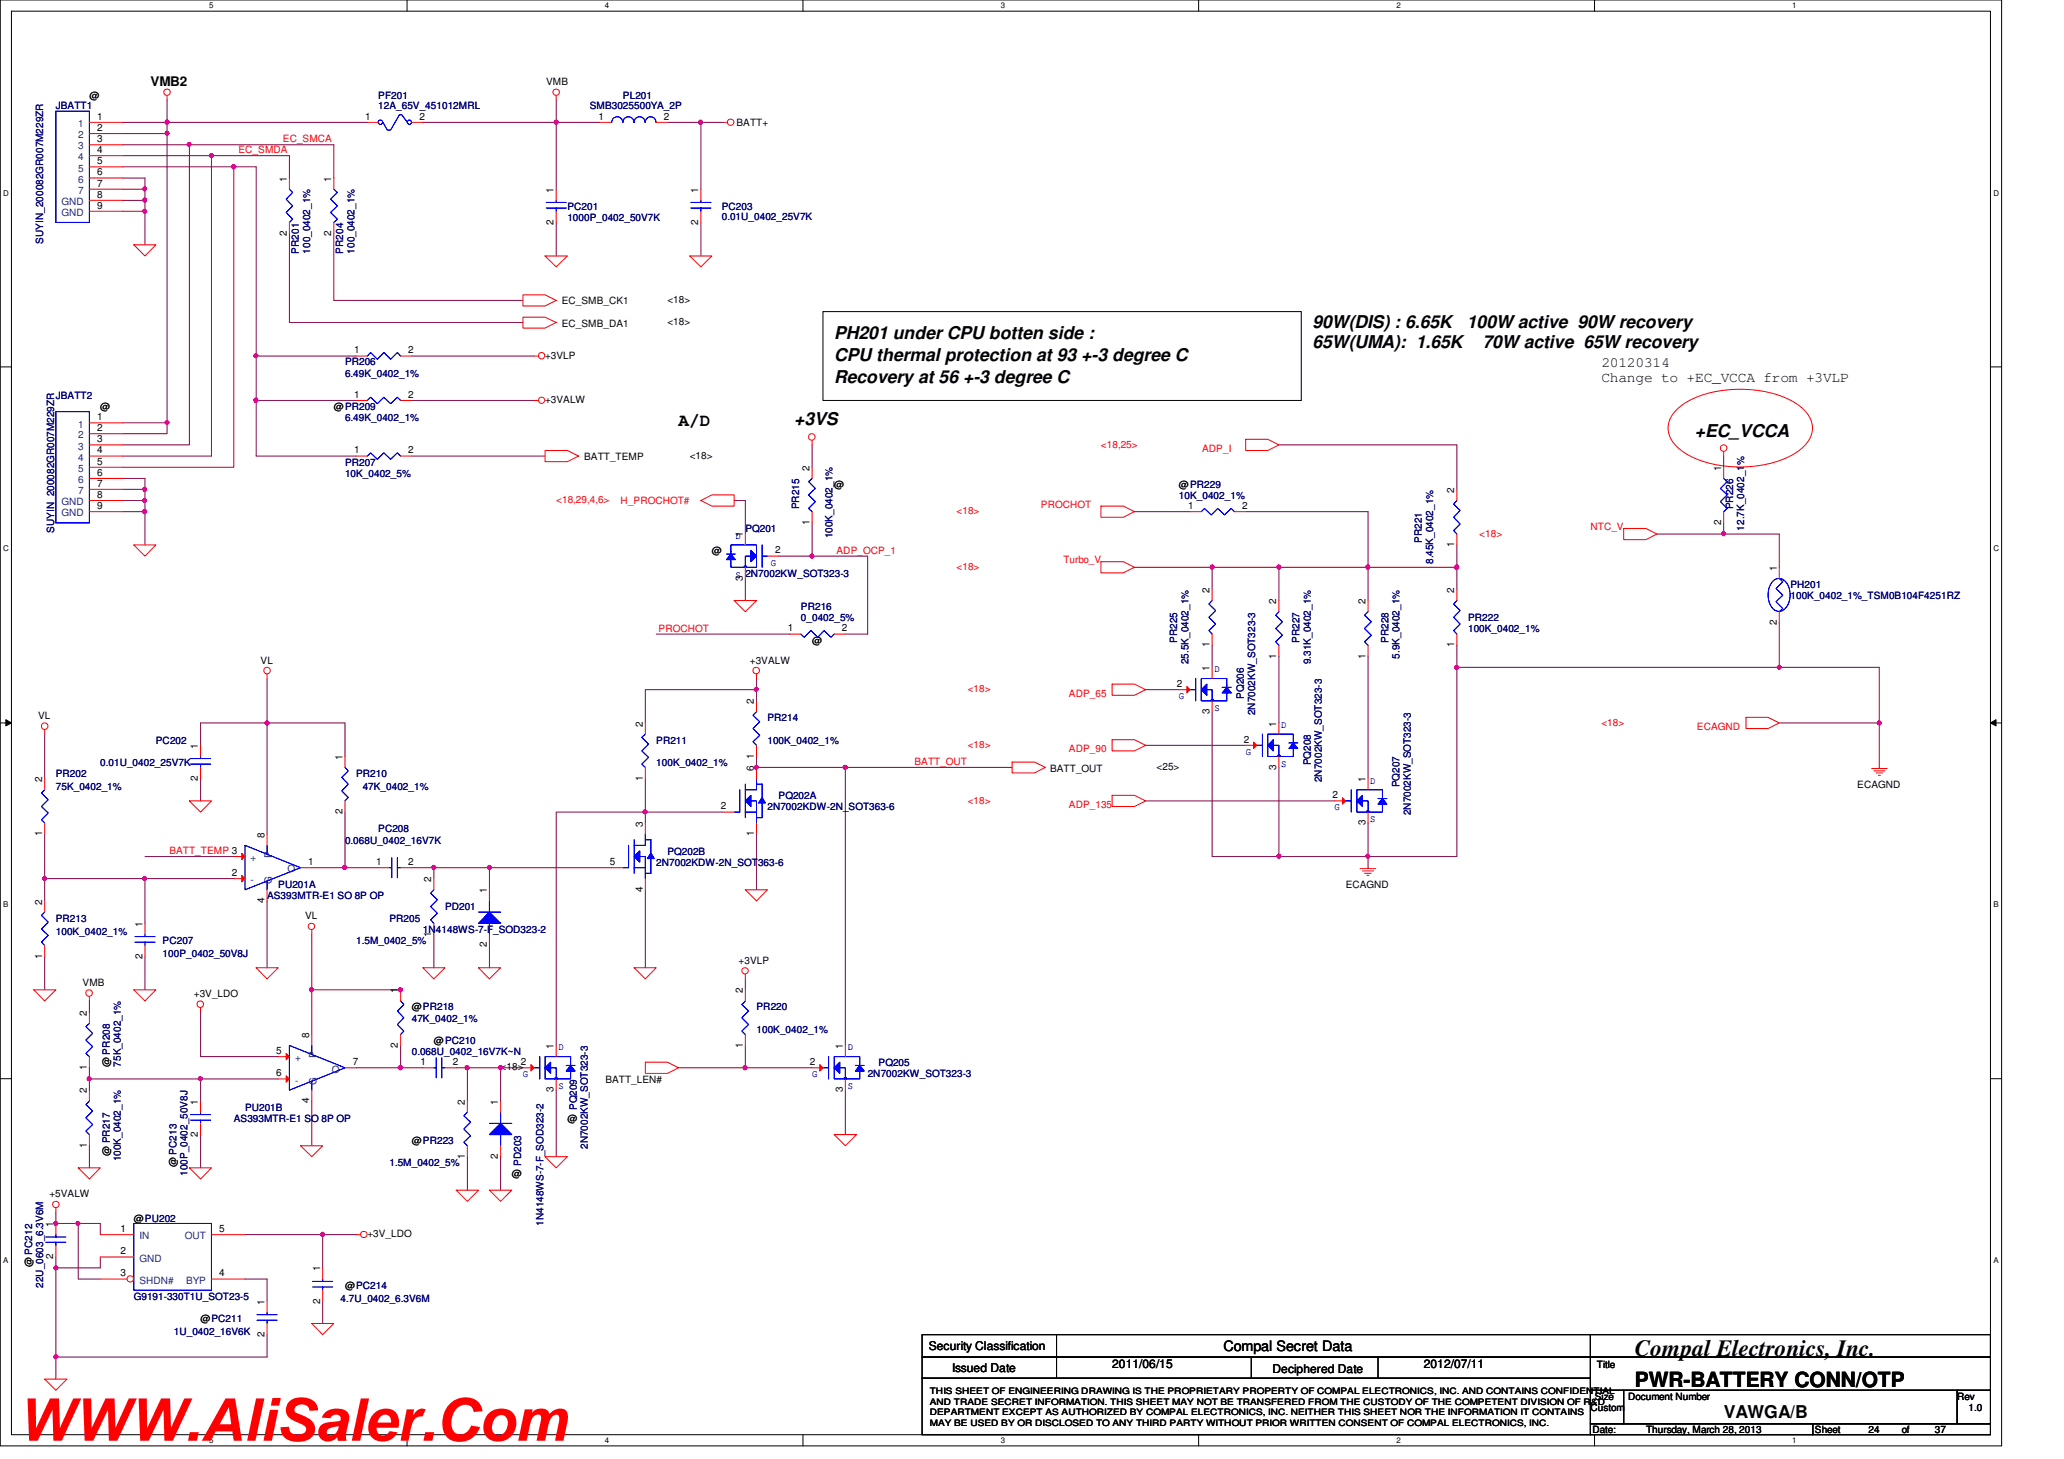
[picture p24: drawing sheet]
<svg xmlns="http://www.w3.org/2000/svg" width="297mm" height="210mm" viewBox="0 0 297 210" stroke-linecap="round" stroke-linejoin="round" font-family="sans-serif">
<defs><g id="words">
<text font-size="8.5" fill="#f00" x="2.5" y="207.3">WWW.AliSaler.Com</text>
<text font-size="3.3" x="235.3" y="195.1">Compal Electronics, Inc.</text>
<text font-size="3" x="235.3" y="199.6">PWR-BATTERY CONN/OTP</text>
<g font-size="2.5">
<text x="188.9" y="47.2">90W(DIS) : 6.65K</text>
<text x="211.1" y="47.2">100W active 90W recovery</text>
<text x="120.1" y="51.9">CPU thermal protection at 93 +-3 degree C</text>
<text x="120.1" y="48.7">PH201 under CPU botten side :</text>
<text x="188.9" y="50.1">65W(UMA): 1.65K</text>
<text x="213.4" y="50.1">70W active 65W recovery</text>
<text x="120.1" y="55.2">Recovery at 56 +-3 degree C</text>
<text x="97.7" y="61.3">A/D</text>
<text x="114.3" y="61.2">+3VS</text>
<text x="243.9" y="62.8">+EC_VCCA</text>
<text x="248.1" y="204">VAWGA/B</text>
</g>
<g font-size="2.1">
<text x="230.5" y="52.8">20120314</text>
<text x="230.5" y="55">Change to +EC_VCCA from +3VLP</text>
<text x="176.1" y="194.4">Compal Secret Data</text>
</g>
<text font-size="1.9" x="21.7" y="12.4">VMB2</text>
<g font-size="1.7">
<text x="133.7" y="194.3">Security Classification</text>
<text x="137" y="197.3">Issued Date</text>
<text x="160.1" y="196.8">2011/06/15</text>
<text x="183.1" y="197.5">Deciphered Date</text>
<text x="204.9" y="196.8">2012/07/11</text>
</g>
<g font-size="1.4" fill="#000080">
<text x="8" y="15.7">JBATT1</text>
<text x="54.4" y="14.2">PF201</text>
<text x="54.4" y="15.7">12A_65V_451012MRL</text>
<text x="84.9" y="15.7">SMB3025500YA_2P</text>
<text x="89.7" y="14.2">PL201</text>
<text x="6.2" y="35.1" transform="rotate(-90 6.2 35.1)">SUYIN_200082GR007M229ZR</text>
<text x="81.7" y="30.2">PC201</text>
<text x="81.7" y="31.7">1000P_0402_50V7K</text>
<text x="103.9" y="30.2">PC203</text>
<text x="103.9" y="31.6">0.01U_0402_25V7K</text>
<text x="43" y="36.5" transform="rotate(-90 43 36.5)">PR201</text>
<text x="44.6" y="36.5" transform="rotate(-90 44.6 36.5)">100_0402_1%</text>
<text x="49.4" y="36.5" transform="rotate(-90 49.4 36.5)">PR204</text>
<text x="51" y="36.5" transform="rotate(-90 51 36.5)">100_0402_1%</text>
<text x="49.7" y="52.6">PR206</text>
<text x="8" y="57.4">JBATT2</text>
<text x="49.7" y="54.2">6.49K_0402_1%</text>
<text x="49.7" y="60.6">6.49K_0402_1%</text>
<text x="49.7" y="67">PR207</text>
<text x="49.7" y="68.6">10K_0402_5%</text>
<text x="169.7" y="71.8">10K_0402_1%</text>
<text x="7.8" y="76.7" transform="rotate(-90 7.8 76.7)">SUYIN_200082GR007M229ZR</text>
<text x="107.3" y="76.6">PQ201</text>
<text x="115" y="73.3" transform="rotate(-90 115 73.3)">PR215</text>
<text x="119.8" y="77.5" transform="rotate(-90 119.8 77.5)">100K_0402_1%</text>
<text x="249.4" y="73.3" transform="rotate(-90 249.4 73.3)">PR226</text>
<text x="251" y="76.3" transform="rotate(-90 251 76.3)">12.7K_0402_1%</text>
<text x="204.6" y="78.1" transform="rotate(-90 204.6 78.1)">PR221</text>
<text x="206.2" y="81.2" transform="rotate(-90 206.2 81.2)">8.45K_0402_1%</text>
<text x="115.3" y="87.8">PR216</text>
<text x="115.3" y="89.4">0_0402_5%</text>
<text x="211.3" y="89.4">PR222</text>
<text x="257.7" y="84.6">PH201</text>
<text x="257.7" y="86.2">100K_0402_1%_TSM0B104F4251RZ</text>
<text x="169.4" y="92.5" transform="rotate(-90 169.4 92.5)">PR225</text>
<text x="171" y="95.5" transform="rotate(-90 171 95.5)">25.5K_0402_1%</text>
<text x="187" y="92.5" transform="rotate(-90 187 92.5)">PR227</text>
<text x="188.6" y="95.5" transform="rotate(-90 188.6 95.5)">9.31K_0402_1%</text>
<text x="199.8" y="92.5" transform="rotate(-90 199.8 92.5)">PR228</text>
<text x="201.4" y="94.7" transform="rotate(-90 201.4 94.7)">5.9K_0402_1%</text>
<text x="211.3" y="91">100K_0402_1%</text>
<text x="179" y="100.5" transform="rotate(-90 179 100.5)">PQ206</text>
<text x="22.4" y="107">PC202</text>
<text x="94.4" y="107">PR211</text>
<text x="110.4" y="103.8">PR214</text>
<text x="110.4" y="107">100K_0402_1%</text>
<text x="180.6" y="102.9" transform="rotate(-90 180.6 102.9)">2N7002KW_SOT323-3</text>
<text x="8" y="111.8">PR202</text>
<text x="8" y="113.7">75K_0402_1%</text>
<text x="14.4" y="110.2">0.01U_0402_25V7K</text>
<text x="51.3" y="111.8">PR210</text>
<text x="52.2" y="113.7">47K_0402_1%</text>
<text x="94.4" y="110.2">100K_0402_1%</text>
<text x="188.6" y="110.1" transform="rotate(-90 188.6 110.1)">PQ208</text>
<text x="190.2" y="112.5" transform="rotate(-90 190.2 112.5)">2N7002KW_SOT323-3</text>
<text x="201.4" y="113.3" transform="rotate(-90 201.4 113.3)">PQ207</text>
<text x="54.4" y="119.8">PC208</text>
<text x="110.4" y="116.6">2N7002KDW-2N_SOT363-6</text>
<text x="112.1" y="115">PQ202A</text>
<text x="203" y="117.3" transform="rotate(-90 203 117.3)">2N7002KW_SOT323-3</text>
<text x="49.7" y="121.4">0.068U_0402_16V7K</text>
<text x="94.4" y="124.6">2N7002KDW-2N_SOT363-6</text>
<text x="96.1" y="123">PQ202B</text>
<text x="38.4" y="129.4">AS393MTR-E1 SO 8P OP</text>
<text x="40" y="127.8">PU201A</text>
<text x="64" y="131">PD201</text>
<text x="8" y="132.6">PR213</text>
<text x="8" y="134.5">100K_0402_1%</text>
<text x="23.4" y="135.8">PC207</text>
<text x="23.4" y="137.7">100P_0402_50V8J</text>
<text x="51.3" y="135.8">1.5M_0402_5%</text>
<text x="56" y="132.6">PR205</text>
<text x="60.9" y="134.2">1N4148WS-7-F_SOD323-2</text>
<text x="59.3" y="147">47K_0402_1%</text>
<text x="108.9" y="145.4">PR220</text>
<text x="108.9" y="148.6">100K_0402_1%</text>
<text x="17.4" y="153.5" transform="rotate(-90 17.4 153.5)">75K_0402_1%</text>
<text x="59.3" y="151.8">0.068U_0402_16V7K~N</text>
<text x="124.9" y="155">2N7002KW_SOT323-3</text>
<text x="126.4" y="153.4">PQ205</text>
<text x="33.7" y="161.4">AS393MTR-E1 SO 8P OP</text>
<text x="35.3" y="159.8">PU201B</text>
<text x="83" y="159.7" transform="rotate(-90 83 159.7)">PQ209</text>
<text x="17.4" y="167.1" transform="rotate(-90 17.4 167.1)">100K_0402_1%</text>
<text x="56" y="167.8">1.5M_0402_5%</text>
<text x="75" y="167.7" transform="rotate(-90 75 167.7)">PD203</text>
<text x="84.6" y="165.3" transform="rotate(-90 84.6 165.3)">2N7002KW_SOT323-3</text>
<text x="27" y="169.2" transform="rotate(-90 27 169.2)">100P_0402_50V8J</text>
<text x="78.2" y="176.4" transform="rotate(-90 78.2 176.4)">1N4148WS-7-F_SOD323-2</text>
<text x="6.2" y="185.3" transform="rotate(-90 6.2 185.3)">22U_0603_6.3V6M</text>
<text x="19.3" y="187">G9191-330T1U_SOT23-5</text>
<text x="49" y="187.3">4.7U_0402_6.3V6M</text>
<text x="25" y="192.1">1U_0402_16V6K</text>
</g>
<g font-size="1.4">
<text x="12.9" y="14.2">@</text>
<text x="14" y="17.2">1</text>
<text x="52.5" y="17.2">1</text>
<text x="60.4" y="17.2">2</text>
<text x="78.6" y="12.2">VMB</text>
<text x="86.1" y="17.2">1</text>
<text x="95.5" y="17.2">2</text>
<text x="14" y="20.4">3</text>
<text x="14" y="22">4</text>
<text x="14" y="23.6">5</text>
<text x="14" y="18.8">2</text>
<text x="106" y="18.2">BATT+</text>
<text x="14" y="28.4">8</text>
<text x="14" y="25.2">6</text>
<text x="14" y="26.8">7</text>
<text x="41.3" y="26.1" transform="rotate(-90 41.3 26.1)">1</text>
<text x="47.7" y="26.1" transform="rotate(-90 47.7 26.1)">1</text>
<text x="79.7" y="27.7" transform="rotate(-90 79.7 27.7)">1</text>
<text x="100.5" y="27.7" transform="rotate(-90 100.5 27.7)">1</text>
<text x="14" y="30">9</text>
<text x="41.3" y="33.9" transform="rotate(-90 41.3 33.9)">2</text>
<text x="47.7" y="33.9" transform="rotate(-90 47.7 33.9)">2</text>
<text x="79.7" y="32.3" transform="rotate(-90 79.7 32.3)">2</text>
<text x="100.5" y="32.3" transform="rotate(-90 100.5 32.3)">2</text>
<text x="80.9" y="47">EC_SMB_DA1</text>
<text x="80.9" y="43.8">EC_SMB_CK1</text>
<text x="96.1" y="46.8">&lt;18&gt;</text>
<text x="96.1" y="43.6">&lt;18&gt;</text>
<text x="51" y="50.8">1</text>
<text x="58.8" y="50.8">2</text>
<text x="78.4" y="51.6">+3VLP</text>
<text x="14.4" y="59">@</text>
<text x="48" y="59">@PR209</text>
<text x="51" y="57.2">1</text>
<text x="58.8" y="57.2">2</text>
<text x="78.4" y="58">+3VALW</text>
<text x="14" y="60.5">1</text>
<text x="14" y="63.6">3</text>
<text x="14" y="65.2">4</text>
<text x="14" y="62">2</text>
<text x="51" y="65.2">1</text>
<text x="58.8" y="65.2">2</text>
<text x="99.3" y="66">&lt;18&gt;</text>
<text x="14" y="71.6">8</text>
<text x="14" y="66.8">5</text>
<text x="14" y="68.5">6</text>
<text x="14" y="70">7</text>
<text x="84.1" y="66.2">BATT_TEMP</text>
<text x="116.5" y="67.7" transform="rotate(-90 116.5 67.7)">2</text>
<text x="120.1" y="70.2">@</text>
<text x="169.7" y="70.2">@PR229</text>
<text x="209.3" y="70.9" transform="rotate(-90 209.3 70.9)">2</text>
<text x="247.7" y="67.7" transform="rotate(-90 247.7 67.7)">1</text>
<text x="14" y="73.2">9</text>
<text x="106.9" y="77.3" transform="rotate(-90 106.9 77.3)">1</text>
<text x="116.5" y="75.5" transform="rotate(-90 116.5 75.5)">1</text>
<text x="171" y="73.2">1</text>
<text x="178.8" y="73.2">2</text>
<text x="247.7" y="75.5" transform="rotate(-90 247.7 75.5)">2</text>
<text x="102.4" y="79.8">@</text>
<text x="106.9" y="83.5" transform="rotate(-90 106.9 83.5)">3</text>
<text x="111.5" y="79.6">2</text>
<text x="209.3" y="78.7" transform="rotate(-90 209.3 78.7)">1</text>
<text x="255.7" y="82.1" transform="rotate(-90 255.7 82.1)">1</text>
<text x="174.1" y="85.3" transform="rotate(-90 174.1 85.3)">2</text>
<text x="183.7" y="86.9" transform="rotate(-90 183.7 86.9)">2</text>
<text x="196.5" y="86.9" transform="rotate(-90 196.5 86.9)">2</text>
<text x="209.3" y="85.3" transform="rotate(-90 209.3 85.3)">2</text>
<text x="255.7" y="89.9" transform="rotate(-90 255.7 89.9)">2</text>
<text x="37.5" y="95.5">VL</text>
<text x="107.9" y="95.5">+3VALW</text>
<text x="113.4" y="90.8">1</text>
<text x="116.9" y="92.6">@</text>
<text x="121.2" y="90.8">2</text>
<text x="174.1" y="93.1" transform="rotate(-90 174.1 93.1)">1</text>
<text x="183.7" y="94.7" transform="rotate(-90 183.7 94.7)">1</text>
<text x="196.5" y="94.7" transform="rotate(-90 196.5 94.7)">1</text>
<text x="209.3" y="93.1" transform="rotate(-90 209.3 93.1)">1</text>
<text x="108.5" y="101.3" transform="rotate(-90 108.5 101.3)">2</text>
<text x="169.4" y="98.8">2</text>
<text x="174.1" y="96.5" transform="rotate(-90 174.1 96.5)">1</text>
<text x="5.5" y="103.5">VL</text>
<text x="28.5" y="107.7" transform="rotate(-90 28.5 107.7)">1</text>
<text x="92.5" y="104.5" transform="rotate(-90 92.5 104.5)">2</text>
<text x="174.1" y="102.7" transform="rotate(-90 174.1 102.7)">3</text>
<text x="179" y="106.8">2</text>
<text x="183.7" y="104.5" transform="rotate(-90 183.7 104.5)">1</text>
<text x="6.1" y="112.5" transform="rotate(-90 6.1 112.5)">2</text>
<text x="28.5" y="112.3" transform="rotate(-90 28.5 112.3)">2</text>
<text x="49.3" y="109.3" transform="rotate(-90 49.3 109.3)">1</text>
<text x="92.5" y="112.3" transform="rotate(-90 92.5 112.3)">1</text>
<text x="108.5" y="110.9" transform="rotate(-90 108.5 110.9)">6</text>
<text x="108.5" y="109.1" transform="rotate(-90 108.5 109.1)">1</text>
<text x="151.1" y="111">BATT_OUT</text>
<text x="166.5" y="110.8">&lt;25&gt;</text>
<text x="183.7" y="110.7" transform="rotate(-90 183.7 110.7)">3</text>
<text x="196.5" y="112.5" transform="rotate(-90 196.5 112.5)">1</text>
<text x="267.3" y="113.4">ECAGND</text>
<text x="49.3" y="117.1" transform="rotate(-90 49.3 117.1)">2</text>
<text x="92.5" y="118.9" transform="rotate(-90 92.5 118.9)">3</text>
<text x="103.8" y="116.5">2</text>
<text x="191.8" y="114.9">2</text>
<text x="196.5" y="118.7" transform="rotate(-90 196.5 118.7)">3</text>
<text x="6.1" y="120.3" transform="rotate(-90 6.1 120.3)">1</text>
<text x="38.1" y="120.5" transform="rotate(-90 38.1 120.5)">8</text>
<text x="44.4" y="124.5">1</text>
<text x="54.1" y="124.5">1</text>
<text x="58.8" y="124.5">2</text>
<text x="87.8" y="124.5">5</text>
<text x="108.5" y="120.3" transform="rotate(-90 108.5 120.3)">1</text>
<text x="6.1" y="130.1" transform="rotate(-90 6.1 130.1)">2</text>
<text x="33.4" y="126">2</text>
<text x="38.1" y="129.9" transform="rotate(-90 38.1 129.9)">4</text>
<text x="62.1" y="126.9" transform="rotate(-90 62.1 126.9)">2</text>
<text x="70.1" y="128.5" transform="rotate(-90 70.1 128.5)">1</text>
<text x="92.5" y="128.3" transform="rotate(-90 92.5 128.3)">4</text>
<text x="193.7" y="127.8">ECAGND</text>
<text x="6.1" y="137.9" transform="rotate(-90 6.1 137.9)">1</text>
<text x="20.5" y="137.9" transform="rotate(-90 20.5 137.9)">2</text>
<text x="20.5" y="133.3" transform="rotate(-90 20.5 133.3)">1</text>
<text x="43.9" y="132.2">VL</text>
<text x="62.1" y="134.7" transform="rotate(-90 62.1 134.7)">1</text>
<text x="70.1" y="136.3" transform="rotate(-90 70.1 136.3)">2</text>
<text x="11.9" y="141.9">VMB</text>
<text x="27.9" y="143.5">+3V_LDO</text>
<text x="57.3" y="142.9" transform="rotate(-90 57.3 142.9)">1</text>
<text x="106.3" y="138.6">+3VLP</text>
<text x="106.9" y="142.9" transform="rotate(-90 106.9 142.9)">2</text>
<text x="12.5" y="146.1" transform="rotate(-90 12.5 146.1)">2</text>
<text x="44.5" y="149.3" transform="rotate(-90 44.5 149.3)">8</text>
<text x="59.3" y="145.4">@PR218</text>
<text x="12.5" y="153.9" transform="rotate(-90 12.5 153.9)">1</text>
<text x="15.8" y="153.5" transform="rotate(-90 15.8 153.5)">@ PR208</text>
<text x="39.7" y="151.6">5</text>
<text x="39.7" y="154.9">6</text>
<text x="50.8" y="153.2">7</text>
<text x="57.3" y="150.7" transform="rotate(-90 57.3 150.7)">2</text>
<text x="60.5" y="153.2">1</text>
<text x="62.4" y="150.2">@PC210</text>
<text x="65.1" y="153.2">2</text>
<text x="72" y="154">&lt;18&gt;</text>
<text x="75" y="153.2">2</text>
<text x="79.7" y="150.9" transform="rotate(-90 79.7 150.9)">1</text>
<text x="87.1" y="155.8">BATT_LEN#</text>
<text x="106.9" y="150.7" transform="rotate(-90 106.9 150.7)">1</text>
<text x="116.5" y="153.2">2</text>
<text x="121.3" y="150.9" transform="rotate(-90 121.3 150.9)">1</text>
<text x="12.5" y="157.3" transform="rotate(-90 12.5 157.3)">2</text>
<text x="28.5" y="158.9" transform="rotate(-90 28.5 158.9)">1</text>
<text x="44.5" y="158.8" transform="rotate(-90 44.5 158.8)">4</text>
<text x="66.9" y="158.9" transform="rotate(-90 66.9 158.9)">2</text>
<text x="71.7" y="158.9" transform="rotate(-90 71.7 158.9)">1</text>
<text x="79.7" y="157.1" transform="rotate(-90 79.7 157.1)">3</text>
<text x="81.7" y="161.4">@</text>
<text x="121.3" y="157.1" transform="rotate(-90 121.3 157.1)">3</text>
<text x="12.5" y="165.1" transform="rotate(-90 12.5 165.1)">1</text>
<text x="15.8" y="166.3" transform="rotate(-90 15.8 166.3)">@ PR217</text>
<text x="25.4" y="167.9" transform="rotate(-90 25.4 167.9)">@ PC213</text>
<text x="28.5" y="163.5" transform="rotate(-90 28.5 163.5)">2</text>
<text x="59.3" y="164.6">@PR223</text>
<text x="66.9" y="166.8" transform="rotate(-90 66.9 166.8)">1</text>
<text x="71.7" y="166.8" transform="rotate(-90 71.7 166.8)">2</text>
<text x="7.1" y="172.3">+5VALW</text>
<text x="73.7" y="169.4">@</text>
<text x="7.7" y="176.5" transform="rotate(-90 7.7 176.5)">1</text>
<text x="17.4" y="177.2">1</text>
<text x="19.3" y="175.8">@PU202</text>
<text x="31.5" y="177.2">5</text>
<text x="52.9" y="178">+3V_LDO</text>
<text x="4.6" y="182.3" transform="rotate(-90 4.6 182.3)">@ PC212</text>
<text x="7.7" y="181.1" transform="rotate(-90 7.7 181.1)">2</text>
<text x="17.4" y="180.5">2</text>
<text x="17.4" y="183.6">3</text>
<text x="31.5" y="183.6">4</text>
<text x="46.1" y="182.9" transform="rotate(-90 46.1 182.9)">1</text>
<text x="49.7" y="185.4">@PC214</text>
<text x="28.9" y="190.2">@PC211</text>
<text x="38.1" y="187.7" transform="rotate(-90 38.1 187.7)">1</text>
<text x="46.1" y="187.5" transform="rotate(-90 46.1 187.5)">2</text>
<text x="38.1" y="192.3" transform="rotate(-90 38.1 192.3)">2</text>
<text x="229.8" y="196.8">Title</text>
<text x="228.9" y="203">Custom</text>
<text x="229.5" y="201.4">Size</text>
<text x="234.3" y="201.4">Document Number</text>
<text x="281.7" y="201.4">Rev</text>
<text x="283.3" y="203">1.0</text>
<text x="229.2" y="206.2">Date:</text>
<text x="236.9" y="206.2">Thursday, March 28, 2013</text>
<text x="261.2" y="206.2">Sheet</text>
<text x="268.9" y="206.2">24</text>
<text x="273.7" y="206.2">of</text>
<text x="278.5" y="206.2">37</text>
</g>
<g font-size="1.4" fill="#004080">
<text x="11.3" y="18.3">1</text>
<text x="11.3" y="21.5">3</text>
<text x="11.3" y="23.1">4</text>
<text x="11.3" y="19.9">2</text>
<text x="8.8" y="29.5">GND</text>
<text x="11.3" y="24.7">5</text>
<text x="11.3" y="26.3">6</text>
<text x="11.3" y="27.9">7</text>
<text x="8.8" y="31.1">GND</text>
<text x="11.3" y="61.5">1</text>
<text x="11.3" y="64.7">3</text>
<text x="11.3" y="63.1">2</text>
<text x="11.3" y="66.3">4</text>
<text x="11.3" y="67.9">5</text>
<text x="11.3" y="69.5">6</text>
<text x="11.3" y="71.1">7</text>
<text x="8.8" y="72.7">GND</text>
<text x="8.8" y="74.3">GND</text>
<text x="36.1" y="123.9">+</text>
<text x="39.1" y="123.4" transform="rotate(-90 39.1 123.4)">P</text>
<text x="41.4" y="125.5">O</text>
<text x="36.1" y="127.1">-</text>
<text x="39.1" y="127.2" transform="rotate(-90 39.1 127.2)">G</text>
<text x="42.5" y="152.7">+</text>
<text x="42.5" y="155.9">-</text>
<text x="45.5" y="152.2" transform="rotate(-90 45.5 152.2)">P</text>
<text x="47.7" y="154.3">O</text>
<text x="45.5" y="156" transform="rotate(-90 45.5 156)">G</text>
<text x="20.1" y="178.3">IN</text>
<text x="26.6" y="178.3">OUT</text>
<text x="20.1" y="181.5">GND</text>
<text x="20.1" y="184.7">SHDN#</text>
<text x="26.8" y="184.7">BYP</text>
</g>
<g font-size="1.4" fill="#f00">
<text x="34.3" y="22.1">EC_SMDA</text>
<text x="40.7" y="20.5">EC_SMCA</text>
<text x="158.4" y="64.4">&lt;18,25&gt;</text>
<text x="173" y="65.1">ADP_I</text>
<text x="80" y="72.4">&lt;18,29,4,6&gt;</text>
<text x="89.3" y="72.6">H_PROCHOT#</text>
<text x="137.7" y="74">&lt;18&gt;</text>
<text x="149.8" y="73.1">PROCHOT</text>
<text x="212.9" y="77.2">&lt;18&gt;</text>
<text x="228.9" y="76.2">NTC_V</text>
<text x="120.4" y="79.7">ADP_OCP_1</text>
<text x="137.7" y="82">&lt;18&gt;</text>
<text x="153" y="81.1">Turbo_V</text>
<text x="94.8" y="90.9">PROCHOT</text>
<text x="139.3" y="99.6">&lt;18&gt;</text>
<text x="153.8" y="100.2">ADP_65</text>
<text x="139.3" y="107.6">&lt;18&gt;</text>
<text x="230.5" y="104.4">&lt;18&gt;</text>
<text x="244.2" y="105.1">ECAGND</text>
<text x="131.6" y="110.1">BATT_OUT</text>
<text x="153.8" y="108.2">ADP_90</text>
<text x="139.3" y="115.6">&lt;18&gt;</text>
<text x="153.8" y="116.2">ADP_135</text>
<text x="24.4" y="122.9">BATT_TEMP 3</text>
</g>
<g font-size="1.4" fill="#00f">
<text x="105.8" y="77.5">D</text>
<text x="105.8" y="83.1">S 2N7002KW_SOT323-3</text>
<text x="111" y="81.4">G</text>
<text x="169.7" y="100.6">G</text>
<text x="174.8" y="96.7">D</text>
<text x="174.8" y="102.3">S</text>
<text x="184.4" y="104.7">D</text>
<text x="179.3" y="108.6">G</text>
<text x="184.4" y="110.3">S</text>
<text x="197.2" y="112.7">D</text>
<text x="192.1" y="116.6">G</text>
<text x="197.2" y="118.3">S</text>
<text x="75.3" y="155">G</text>
<text x="80.4" y="151.1">D</text>
<text x="116.9" y="155">G</text>
<text x="122" y="151.1">D</text>
<text x="80.4" y="156.7">S</text>
<text x="122" y="156.7">S</text>
</g>
<g font-size="1.3">
<text x="133.8" y="200.6">THIS SHEET OF ENGINEERING DRAWING IS THE PROPRIETARY PROPERTY OF COMPAL ELECTRONICS, INC. AND CONTAINS CONFIDENTIAL</text>
<text x="133.8" y="202.1">AND TRADE SECRET INFORMATION. THIS SHEET MAY NOT BE TRANSFERED FROM THE CUSTODY OF THE COMPETENT DIVISION OF R&amp;D</text>
<text x="133.8" y="203.6">DEPARTMENT EXCEPT AS AUTHORIZED BY COMPAL ELECTRONICS, INC. NEITHER THIS SHEET NOR THE INFORMATION IT CONTAINS</text>
<text x="133.8" y="205.1">MAY BE USED BY OR DISCLOSED TO ANY THIRD PARTY WITHOUT PRIOR WRITTEN CONSENT OF COMPAL ELECTRONICS, INC.</text>
</g>
<g font-size="1.1">
<text x="30.1" y="1.1">5</text>
<text x="87" y="1.1">4</text>
<text x="144" y="1.1">3</text>
<text x="201" y="1.1">2</text>
<text x="257.9" y="1.1">1</text>
<text x=".5" y="28.2">D</text>
<text x="286.9" y="28.2">D</text>
<text x=".5" y="79.3">C</text>
<text x="286.9" y="79.3">C</text>
<text x=".5" y="130.6">B</text>
<text x="286.9" y="130.6">B</text>
<text x=".5" y="181.7">A</text>
<text x="286.9" y="181.7">A</text>
<text x="30.1" y="207.6">5</text>
<text x="87" y="207.6">4</text>
<text x="144" y="207.6">3</text>
<text x="201" y="207.6">2</text>
<text x="257.9" y="207.6">1</text>
</g>
</g></defs>
<path d="M0 0h288.1v208h-288.1zM1.6 1.6h284.9v204.8h-284.9z" fill="none" stroke="#000" stroke-width=".14"/>
<g fill="#fff">
<path d="M30.1 .2h.6v1.2h-.6z"/>
<path d="M30.1 206.6h.6v1.2h-.6z"/>
</g>
<path d="M58.6 0v1.6M58.6 206.4v1.6" fill="none" stroke="#000" stroke-width=".14"/>
<g fill="#fff">
<path d="M87 .2h.6v1.2h-.6z"/>
<path d="M87 206.6h.6v1.2h-.6z"/>
</g>
<path d="M115.6 0v1.6M115.6 206.4v1.6" fill="none" stroke="#000" stroke-width=".14"/>
<g fill="#fff">
<path d="M144 .2h.6v1.2h-.6z"/>
<path d="M144 206.6h.6v1.2h-.6z"/>
</g>
<path d="M172.5 0v1.6M172.5 206.4v1.6" fill="none" stroke="#000" stroke-width=".14"/>
<g fill="#fff">
<path d="M200.9 .2h.6v1.2h-.6z"/>
<path d="M200.9 206.6h.6v1.2h-.6z"/>
</g>
<path d="M229.5 0v1.6M229.5 206.4v1.6" fill="none" stroke="#000" stroke-width=".14"/>
<g fill="#fff">
<path d="M257.9 .2h.6v1.2h-.6z"/>
<path d="M257.9 206.6h.6v1.2h-.6z"/>
<path d="M.5 27.2h.7v1.2h-.7z"/>
<path d="M286.9 27.2h.7v1.2h-.7z"/>
<path d="M.5 78.4h.7v1.1h-.7z"/>
<path d="M286.9 78.4h.7v1.1h-.7z"/>
</g>
<path d="M0 52.8h1.6M286.5 52.8h1.6" fill="none" stroke="#000" stroke-width=".14"/>
<g fill="#fff">
<path d="M.5 129.6h.7v1.2h-.7z"/>
<path d="M286.9 129.6h.7v1.2h-.7z"/>
</g>
<path d="M0 104h1.6M.8 103.5l.8 .5-.8 .4zM286.5 104l.8-.5v.9zM286.5 104h1.6" fill="none" stroke="#000" stroke-width=".14"/>
<path d="M.8 103.5l.8 .5-.8 .4zM286.5 104l.8-.5v.9z" fill="#000"/>
<g fill="#fff">
<path d="M.5 180.8h.7v1.1h-.7z"/>
<path d="M286.9 180.8h.7v1.1h-.7z"/>
</g>
<path d="M118.4 44.8h68.9v12.8h-68.9zM0 155.2h1.6M286.5 155.2h1.6" fill="none" stroke="#000" stroke-width=".14"/>
<path d="M241.5 58.8a13.7 13.7 0 0 1 8.9-2.8 13.8 13.8 0 0 1 9 2.8 3.5 3.5 0 0 1 0 5.6 13.8 13.8 0 0 1-9 2.8 13.7 13.7 0 0 1-8.9-2.8 3.5 3.5 0 0 1 0-5.6z" fill="none" stroke="#f00" stroke-width=".14"/>
<path d="M17.6 27.2h3.3M48 33.6v9.6" fill="none" stroke="#800040" stroke-width=".14"/>
<circle cx="20.8" cy="27.2" r=".3" fill="#f0f"/>
<circle cx="20.8" cy="27.2" r=".3" fill="none" stroke="#f0f" stroke-width=".14"/>
<path d="M17.6 25.6h3.3M20.9 30.4v4.8M30.4 22.4h11.3M48 20.8v4.8M36.9 57.6v8M59.3 51.2h17.6M59.3 65.6h19.1" fill="none" stroke="#800040" stroke-width=".14"/>
<circle cx="36.8" cy="57.6" r=".31" fill="#f0f"/>
<circle cx="36.8" cy="57.6" r=".31" fill="none" stroke="#f0f" stroke-width=".14"/>
<path d="M80 17.6h6.4M100.9 17.6h3.1M36.9 51.2h14.4" fill="none" stroke="#800040" stroke-width=".14"/>
<circle cx="100.8" cy="17.6" r=".31" fill="#f0f"/>
<circle cx="100.8" cy="17.6" r=".31" fill="none" stroke="#f0f" stroke-width=".14"/>
<path d="M80 14.4v3.2M41.7 46.4h33.6" fill="none" stroke="#800040" stroke-width=".14"/>
<circle cx="80" cy="17.6" r=".31" fill="#f0f"/>
<circle cx="80" cy="17.6" r=".31" fill="none" stroke="#f0f" stroke-width=".14"/>
<path d="M80 17.6v9.6M96 17.6h4.9v9.6M17.6 28.8h3.3M41.7 33.6v12.8M80 32v4.8M100.9 32v4.8M48 43.2h27.3M36.9 65.6h14.4" fill="none" stroke="#800040" stroke-width=".14"/>
<circle cx="20.8" cy="28.8" r=".3" fill="#f0f"/>
<circle cx="20.8" cy="28.8" r=".3" fill="none" stroke="#f0f" stroke-width=".14"/>
<path d="M60.9 17.6h19.1M20.9 25.6v3.2M105.7 72h1.6v4.8M184.1 64h25.6M248.1 65.6v1.6M124.9 80v11.2h-3.2M209.7 81.6v3.2" fill="none" stroke="#800040" stroke-width=".14"/>
<circle cx="209.6" cy="81.6" r=".32" fill="#f0f"/>
<circle cx="209.6" cy="81.6" r=".32" fill="none" stroke="#f0f" stroke-width=".14"/>
<path d="M116.9 64v3.2M209.7 64v6.4M238.5 76.8h9.6M248.1 75.2v1.6M248.1 76.8h8v4.8M107.3 83.2v3.2M116.9 80h8M209.7 92.8v3.2" fill="none" stroke="#800040" stroke-width=".14"/>
<circle cx="248.1" cy="76.8" r=".3" fill="#f0f"/>
<circle cx="248.1" cy="76.8" r=".3" fill="none" stroke="#f0f" stroke-width=".14"/>
<path d="M36.9 24v27.2M270.5 104v6.4" fill="none" stroke="#800040" stroke-width=".14"/>
<circle cx="270.5" cy="104" r=".3" fill="#f0f"/>
<circle cx="270.5" cy="104" r=".3" fill="none" stroke="#f0f" stroke-width=".14"/>
<path d="M256.1 96h14.4" fill="none" stroke="#800040" stroke-width=".14"/>
<circle cx="256.1" cy="96" r=".3" fill="#f0f"/>
<circle cx="256.1" cy="96" r=".3" fill="none" stroke="#f0f" stroke-width=".14"/>
<path d="M17.6 17.6h6.4M17.6 30.4h3.3M27.3 20.8h20.7M33.6 24h3.3M41.7 22.4v3.2M256.1 89.6v6.4" fill="none" stroke="#800040" stroke-width=".14"/>
<circle cx="20.8" cy="30.4" r=".3" fill="#f0f"/>
<circle cx="20.8" cy="30.4" r=".3" fill="none" stroke="#f0f" stroke-width=".14"/>
<path d="M24 14.4v3.2h28.9M20.9 28.8v1.6" fill="none" stroke="#800040" stroke-width=".14"/>
<circle cx="24" cy="17.6" r=".31" fill="#f0f"/>
<circle cx="24" cy="17.6" r=".31" fill="none" stroke="#f0f" stroke-width=".14"/>
<path d="M24 17.6v1.6h-6.4M20.9 72v1.6h-3.3" fill="none" stroke="#800040" stroke-width=".14"/>
<circle cx="20.8" cy="73.6" r=".31" fill="#f0f"/>
<circle cx="20.8" cy="73.6" r=".31" fill="none" stroke="#f0f" stroke-width=".14"/>
<path d="M17.6 70.4h3.3" fill="none" stroke="#800040" stroke-width=".14"/>
<circle cx="20.8" cy="70.4" r=".3" fill="#f0f"/>
<circle cx="20.8" cy="70.4" r=".3" fill="none" stroke="#f0f" stroke-width=".14"/>
<path d="M17.6 68.8h3.3M17.6 72h3.3M20.9 73.6v4.8" fill="none" stroke="#800040" stroke-width=".14"/>
<circle cx="20.8" cy="72" r=".3" fill="#f0f"/>
<circle cx="20.8" cy="72" r=".3" fill="none" stroke="#f0f" stroke-width=".14"/>
<path d="M17.6 60.8h6.4v1.6h-6.4M20.9 68.8v3.2" fill="none" stroke="#800040" stroke-width=".14"/>
<circle cx="24" cy="60.8" r=".3" fill="#f0f"/>
<circle cx="24" cy="60.8" r=".3" fill="none" stroke="#f0f" stroke-width=".14"/>
<path d="M24 19.2v41.6" fill="none" stroke="#800040" stroke-width=".14"/>
<circle cx="24" cy="19.2" r=".3" fill="#f0f"/>
<circle cx="24" cy="19.2" r=".3" fill="none" stroke="#f0f" stroke-width=".14"/>
<path d="M27.3 20.8v43.2h-9.7" fill="none" stroke="#800040" stroke-width=".14"/>
<circle cx="27.2" cy="20.8" r=".3" fill="#f0f"/>
<circle cx="27.2" cy="20.8" r=".3" fill="none" stroke="#f0f" stroke-width=".14"/>
<path d="M17.6 20.8h9.7M33.6 24v43.2h-16M17.6 65.6h12.8" fill="none" stroke="#800040" stroke-width=".14"/>
<circle cx="33.6" cy="24" r=".31" fill="#f0f"/>
<circle cx="33.6" cy="24" r=".31" fill="none" stroke="#f0f" stroke-width=".14"/>
<path d="M17.6 24h16M30.4 22.4v43.2" fill="none" stroke="#800040" stroke-width=".14"/>
<circle cx="30.4" cy="22.4" r=".3" fill="#f0f"/>
<circle cx="30.4" cy="22.4" r=".3" fill="none" stroke="#f0f" stroke-width=".14"/>
<path d="M17.6 22.4h12.8M38.4 104v16" fill="none" stroke="#800040" stroke-width=".14"/>
<circle cx="38.4" cy="104" r=".3" fill="#f0f"/>
<circle cx="38.4" cy="104" r=".3" fill="none" stroke="#f0f" stroke-width=".14"/>
<path d="M38.4 97.6v6.4h-9.5v3.2M28.9 112v3.2M6.4 126.4v3.2M38.4 129.6v9.6" fill="none" stroke="#800040" stroke-width=".14"/>
<circle cx="6.4" cy="126.4" r=".3" fill="#f0f"/>
<circle cx="6.4" cy="126.4" r=".3" fill="none" stroke="#f0f" stroke-width=".14"/>
<path d="M38.4 104h11.3M49.7 116.8v8h4.7M6.4 137.6v4.8M20.9 126.4h12.7" fill="none" stroke="#800040" stroke-width=".14"/>
<circle cx="49.6" cy="124.8" r=".31" fill="#f0f"/>
<circle cx="49.6" cy="124.8" r=".31" fill="none" stroke="#f0f" stroke-width=".14"/>
<path d="M49.7 104v4.8M20.9 126.4v6.4" fill="none" stroke="#800040" stroke-width=".14"/>
<circle cx="20.8" cy="126.4" r=".3" fill="#f0f"/>
<circle cx="20.8" cy="126.4" r=".3" fill="none" stroke="#f0f" stroke-width=".14"/>
<path d="M108.9 100.8v-1.6h-16v4.8M20.9 137.6v4.8M70.4 124.8h17.6" fill="none" stroke="#800040" stroke-width=".14"/>
<circle cx="108.8" cy="99.2" r=".3" fill="#f0f"/>
<circle cx="108.8" cy="99.2" r=".3" fill="none" stroke="#f0f" stroke-width=".14"/>
<path d="M92.9 116.8v1.6" fill="none" stroke="#800040" stroke-width=".14"/>
<circle cx="92.8" cy="116.8" r=".3" fill="#f0f"/>
<circle cx="92.8" cy="116.8" r=".3" fill="none" stroke="#f0f" stroke-width=".14"/>
<path d="M6.4 105.6v6.4M6.4 120v6.4h14.5M92.9 128v11.2M107.3 150.4v3.2" fill="none" stroke="#800040" stroke-width=".14"/>
<circle cx="107.2" cy="153.6" r=".31" fill="#f0f"/>
<circle cx="107.2" cy="153.6" r=".31" fill="none" stroke="#f0f" stroke-width=".14"/>
<path d="M108.9 97.6v1.6M108.9 108.8v1.6M121.7 110.4v40M107.3 153.6h9.6" fill="none" stroke="#800040" stroke-width=".14"/>
<circle cx="121.6" cy="110.4" r=".31" fill="#f0f"/>
<circle cx="121.6" cy="110.4" r=".31" fill="none" stroke="#f0f" stroke-width=".14"/>
<path d="M70.4 136v3.2M70.4 124.8v3.2M97.7 153.6h9.6M107.3 140.8v1.6M121.7 156.8v6.4" fill="none" stroke="#800040" stroke-width=".14"/>
<circle cx="70.4" cy="124.8" r=".3" fill="#f0f"/>
<circle cx="70.4" cy="124.8" r=".3" fill="none" stroke="#f0f" stroke-width=".14"/>
<path d="M92.9 116.8h11.1M108.9 110.4h12.8M62.4 124.8h8M108.9 120v8" fill="none" stroke="#800040" stroke-width=".14"/>
<circle cx="108.8" cy="110.4" r=".3" fill="#f0f"/>
<circle cx="108.8" cy="110.4" r=".3" fill="none" stroke="#f0f" stroke-width=".14"/>
<path d="M92.9 112v4.8M62.4 134.4v4.8M62.4 124.8v1.6" fill="none" stroke="#800040" stroke-width=".14"/>
<circle cx="62.4" cy="124.8" r=".3" fill="#f0f"/>
<circle cx="62.4" cy="124.8" r=".3" fill="none" stroke="#f0f" stroke-width=".14"/>
<path d="M116.9 75.2v4.8M209.7 96h46.4M59.3 124.8h3.1" fill="none" stroke="#800040" stroke-width=".14"/>
<circle cx="116.8" cy="80" r=".3" fill="#f0f"/>
<circle cx="116.8" cy="80" r=".3" fill="none" stroke="#f0f" stroke-width=".14"/>
<path d="M112 80h4.9M163.3 81.6h11.1v3.2M164.9 99.2h4.8M174.4 92.8v3.2M196.9 81.6h12.8M270.5 96v8h-14.4M121.7 110.4h24M20.9 123.2h12.7" fill="none" stroke="#800040" stroke-width=".14"/>
<circle cx="196.8" cy="81.6" r=".31" fill="#f0f"/>
<circle cx="196.8" cy="81.6" r=".31" fill="none" stroke="#f0f" stroke-width=".14"/>
<path d="M174.4 81.6h9.7v4.8" fill="none" stroke="#800040" stroke-width=".14"/>
<circle cx="174.4" cy="81.6" r=".31" fill="#f0f"/>
<circle cx="174.4" cy="81.6" r=".31" fill="none" stroke="#f0f" stroke-width=".14"/>
<path d="M184.1 81.6h12.8v4.8" fill="none" stroke="#800040" stroke-width=".14"/>
<circle cx="184" cy="81.6" r=".31" fill="#f0f"/>
<circle cx="184" cy="81.6" r=".31" fill="none" stroke="#f0f" stroke-width=".14"/>
<path d="M184.1 94.4v9.6M196.9 94.4v17.6M174.4 102.4v20.8M196.9 118.4v4.8h-12.8" fill="none" stroke="#800040" stroke-width=".14"/>
<circle cx="196.8" cy="123.2" r=".3" fill="#f0f"/>
<circle cx="196.8" cy="123.2" r=".3" fill="none" stroke="#f0f" stroke-width=".14"/>
<path d="M184.1 110.4v12.8" fill="none" stroke="#800040" stroke-width=".14"/>
<circle cx="184.1" cy="123.2" r=".3" fill="#f0f"/>
<circle cx="184.1" cy="123.2" r=".3" fill="none" stroke="#f0f" stroke-width=".14"/>
<path d="M209.7 78.4v3.2M209.7 96v27.2h-12.8v1.6M164.9 107.2h14.4M164.9 115.2h27.2M174.4 123.2h9.7" fill="none" stroke="#800040" stroke-width=".14"/>
<circle cx="209.7" cy="96" r=".31" fill="#f0f"/>
<circle cx="209.7" cy="96" r=".31" fill="none" stroke="#f0f" stroke-width=".14"/>
<path d="M163.3 73.6h8M179.3 73.6h17.6v8M94.4 91.2h19.3M44.9 124.8h4.8M12.9 155.2v1.6" fill="none" stroke="#800040" stroke-width=".14"/>
<circle cx="12.8" cy="155.2" r=".3" fill="#f0f"/>
<circle cx="12.8" cy="155.2" r=".3" fill="none" stroke="#f0f" stroke-width=".14"/>
<path d="M12.9 144v1.6M12.9 153.6v1.6h16v3.2M12.9 164.8v3.2M28.9 163.2v4.8M46.4 177.6h4.9" fill="none" stroke="#800040" stroke-width=".14"/>
<circle cx="46.4" cy="177.6" r=".31" fill="#f0f"/>
<circle cx="46.4" cy="177.6" r=".31" fill="none" stroke="#f0f" stroke-width=".14"/>
<path d="M8 174.4v1.6h3.3M35.3 184h3.1v3.2" fill="none" stroke="#800040" stroke-width=".14"/>
<circle cx="11.2" cy="176" r=".3" fill="#f0f"/>
<circle cx="11.2" cy="176" r=".3" fill="none" stroke="#f0f" stroke-width=".14"/>
<circle cx="8" cy="176" r=".3" fill="#f0f"/>
<circle cx="8" cy="176" r=".3" fill="none" stroke="#f0f" stroke-width=".14"/>
<path d="M14.4 177.6v-1.6h-3.1v8h3.1M8 182.4v12.8" fill="none" stroke="#800040" stroke-width=".14"/>
<circle cx="8" cy="182.4" r=".3" fill="#f0f"/>
<circle cx="8" cy="182.4" r=".3" fill="none" stroke="#f0f" stroke-width=".14"/>
<path d="M14.4 180.8v1.6h-6.4M38.4 192v3.2h-30.4" fill="none" stroke="#800040" stroke-width=".14"/>
<circle cx="8" cy="195.2" r=".3" fill="#f0f"/>
<circle cx="8" cy="195.2" r=".3" fill="none" stroke="#f0f" stroke-width=".14"/>
<path d="M28.9 152h11.1M28.9 155.2h11.1M44.9 142.4v6.4M44.9 158.4v6.4M51.3 153.6h6.4M8 195.2v3.2M8 180.8v1.6" fill="none" stroke="#800040" stroke-width=".14"/>
<circle cx="28.8" cy="155.2" r=".3" fill="#f0f"/>
<circle cx="28.8" cy="155.2" r=".3" fill="none" stroke="#f0f" stroke-width=".14"/>
<path d="M57.7 150.4v3.2" fill="none" stroke="#800040" stroke-width=".14"/>
<circle cx="57.6" cy="153.6" r=".32" fill="#f0f"/>
<circle cx="57.6" cy="153.6" r=".32" fill="none" stroke="#f0f" stroke-width=".14"/>
<path d="M28.9 145.6v6.4M57.7 153.6h3.2M72 153.6h-4.7v4.8M67.3 166.4v4.8M72 166.4v4.8" fill="none" stroke="#800040" stroke-width=".14"/>
<circle cx="67.2" cy="153.6" r=".31" fill="#f0f"/>
<circle cx="67.2" cy="153.6" r=".31" fill="none" stroke="#f0f" stroke-width=".14"/>
<path d="M44.9 142.4h12.8M65.7 153.6h1.6M72 153.6v4.8" fill="none" stroke="#800040" stroke-width=".14"/>
<circle cx="57.6" cy="142.4" r=".31" fill="#f0f"/>
<circle cx="57.6" cy="142.4" r=".31" fill="none" stroke="#f0f" stroke-width=".14"/>
<circle cx="44.8" cy="142.4" r=".3" fill="#f0f"/>
<circle cx="44.8" cy="142.4" r=".3" fill="none" stroke="#f0f" stroke-width=".14"/>
<path d="M36.9 51.2v6.4h14.4M59.3 57.6h17.6M44.9 134.4v8M35.3 177.6h11.1v4.8M46.4 187.2v3.2" fill="none" stroke="#800040" stroke-width=".14"/>
<circle cx="36.8" cy="51.2" r=".3" fill="#f0f"/>
<circle cx="36.8" cy="51.2" r=".3" fill="none" stroke="#f0f" stroke-width=".14"/>
<path d="M72 153.6h3.3" fill="none" stroke="#800040" stroke-width=".14"/>
<circle cx="72" cy="153.6" r=".31" fill="#f0f"/>
<circle cx="72" cy="153.6" r=".31" fill="none" stroke="#f0f" stroke-width=".14"/>
<path d="M92.9 116.8h-12.9v33.6M80 156.8v9.6" fill="none" stroke="#800040" stroke-width=".14"/>
<g fill="none" stroke="#f00" stroke-width=".14">
<path d="M24 13.8v.6M80 13.8v.6M104 17.6h.7M19.3 35.2h3.1l-1.5 1.6zM48 25.6v1.6M48 32v1.6M78.4 36.8h3.3l-1.7 1.6zM80 27.2v1.6M80 30.4v1.6M99.3 36.8h3.1l-1.5 1.6zM51.3 51.2h1.6M57.7 51.2h1.6"/>
<path d="M75.3 45.6h3.1l1.6 .8-1.6 .8h-3.1zM75.3 42.4h3.1l1.6 .8-1.6 .8h-3.1zM76.9 51.2h.6M76.9 57.6h.6M19.3 78.4h3.1l-1.5 1.6zM78.4 64.8h3.3l1.6 .8-1.6 .8h-3.3zM100.9 72l1.5-.8h3.3v1.6h-3.3zM116.9 63.4v.6M158.4 72.8h3.3l1.6 .8-1.6 .8h-3.3zM179.3 63.2h3.1l1.7 .8-1.7 .8h-3.1zM209.7 76.8v1.6M209.7 70.4v1.6"/>
<path d="M233.7 76h3.2l1.6 .8-1.6 .8h-3.2zM248.1 65v.6M38.4 97v.6M105.7 86.4h3.2l-1.6 1.6zM108.9 97v.6M158.4 80.8h3.3l1.6 .8-1.6 .8h-3.3zM160.1 98.4h3.2l1.6 .8-1.6 .8h-3.2zM6.4 105v.6M27.3 115.2h3.1l-1.5 1.6zM28.9 107.2v1.6M28.9 110.4v1.6M145.7 109.6h3.2l1.5 .8-1.5 .8h-3.2z"/>
<path d="M160.1 106.4h3.2l1.6 .8-1.6 .8h-3.2zM160.1 114.4h3.2l1.6 .8-1.6 .8h-3.2zM251.3 103.2h3.2l1.6 .8-1.6 .8h-3.2zM269.4 110.6h2.2M269.7 110.9h1.6M270 111.2h1M270.3 111.5h.3M270.5 110.4v.2M36.9 139.2h3.1l-1.6 1.6zM44.9 133.8v.6M54.4 124.8h1.6M57.7 124.8h1.6"/>
<path d="M60.9 139.2h3.1l-1.6 1.6zM62.4 132.8v1.6M62.4 126.4v1.6M68.9 139.2h3.1l-1.6 1.6zM91.3 139.2h3.1l-1.5 1.6zM107.3 128h3.1l-1.5 1.6zM195.7 125h2.3M196.1 125.3h1.6M196.4 125.6h.9M196.7 125.9h.3M196.9 124.8v.2M4.9 142.4h3.1l-1.6 1.6z"/>
<path d="M12.9 143.4v.6M19.3 142.4h3.1l-1.5 1.6zM28.9 145v.6M92.9 152.8h3.1l1.7 .8-1.7 .8h-3.1zM107.3 140.2v.6M8 173.8v.6M11.3 168h3.1l-1.5 1.6zM27.3 168h3.1l-1.5 1.6zM43.3 164.8h3.1l-1.5 1.6zM51.3 177.6h.6M65.7 171.2h3.2l-1.6 1.6zM70.4 171.2h3.3l-1.7 1.6z"/>
<path d="M78.4 166.4h3.3l-1.7 1.6zM120 163.2h3.3l-1.6 1.6zM6.4 198.4h3.2l-1.6 1.6zM44.9 190.4h3.1l-1.6 1.6z"/>
<circle cx="24" cy="13.3" r=".46"/>
<circle cx="80" cy="13.3" r=".46"/>
<circle cx="105.2" cy="17.6" r=".46"/>
<circle cx="77.9" cy="51.2" r=".46"/>
<circle cx="77.9" cy="57.6" r=".45"/>
<circle cx="116.8" cy="62.9" r=".47"/>
<circle cx="248.1" cy="64.5" r=".47"/>
<circle cx="38.4" cy="96.5" r=".47"/>
<circle cx="108.8" cy="96.5" r=".47"/>
<circle cx="6.4" cy="104.5" r=".47"/>
<circle cx="44.8" cy="133.3" r=".46"/>
<circle cx="107.2" cy="139.7" r=".46"/>
<circle cx="12.8" cy="142.9" r=".47"/>
<circle cx="28.8" cy="144.5" r=".47"/>
<circle cx="8" cy="173.3" r=".46"/>
<circle cx="52.4" cy="177.6" r=".46"/>
</g>
<g fill="none" stroke="#000" stroke-width=".14">
<path d="M132.7 192h96.2v3.2h-96.2zM132.7 195.2h96.2v3.1h-96.2zM132.7 198.3h96.2v8.1h-96.2zM152.1 192v6.3M180.1 195.2v3.1M198.3 195.2v3.1M228.9 192h57.6v3.2h-57.6zM228.9 195.2h57.6v4.8h-57.6zM228.9 200h4.8v4.8h-4.8zM228.9 204.8h32v1.6h-32zM233.7 200h48v4.8h-48zM260.9 204.8h25.6v1.6h-25.6z"/>
<path d="M281.7 200h4.8v4.8h-4.8z"/>
</g>
<g fill="none" stroke="#00f" stroke-width=".14">
<path d="M48 27.2l.6 .5-1 1 1 .9-1 1 1 .9-.6 .5M78.6 29.9h2.9M78.6 29.1h2.9M80 28.8v.3M80 29.9v.5M52.9 51.2l.4-.5 1 1 .9-1 1 1 1-1 .5 .5M209.7 72l-.5 .5 .9 .9-.9 1 .9 1-.9 .9 .5 .5M27.4 109.9h2.9M27.4 109.1h2.9M28.9 108.8v.3M28.9 109.9v.5M56 124.8h.4"/>
<path d="M56.4 123.4v2.9M57.2 123.4v2.9M57.2 124.8h.5M62.4 128l-.4 .5 .9 1-.9 .9 .9 1-.9 .9 .4 .5"/>
</g>
<path d="M195.3 115.2l.8-.8v1.6z" fill="#00f"/>
<path d="M195.3 115.2l.8-.8v1.6z" fill="none" stroke="#00f" stroke-width=".14"/>
<path d="M199 114.9l.6 .8h-1.3z" fill="#00f"/>
<path d="M193.7 115.2h.8M194.5 113.6v3.2M198.3 114.9h1.3M199 115.7v1.1h-2.1h.1v-.1h-.3v.1M199 114.9l.6 .8h-1.3zM199 114.9v-1.3h-3.7v3.2h1.6v-1.6h-.8" fill="none" stroke="#00f" stroke-width=".14"/>
<path d="M195.3 115.2l.8-.8v1.6z" fill="#00f"/>
<path d="M195.3 115.2l.8-.8v1.6z" fill="none" stroke="#00f" stroke-width=".14"/>
<path d="M199 114.9l.6 .8h-1.3z" fill="#00f"/>
<path d="M193.7 115.2h.8M194.5 113.6v3.2M198.3 114.9h1.3M199 115.7v1.1h-2.1h.1v-.1h-.3v.1M199 114.9l.6 .8h-1.3zM199 114.9v-1.3h-3.7v3.2h1.6v-1.6h-.8" fill="none" stroke="#00f" stroke-width=".14"/>
<path d="M193.2 114.8l.5 .4-.5 .5z" fill="#f00"/>
<path d="M192.1 115.2h1.6M193.2 114.8l.5 .4-.5 .5zM196.9 112v1.6M196.9 116.8v1.6" fill="none" stroke="#f00" stroke-width=".14"/>
<path d="M182.4 107.2l.8-.8v1.6z" fill="#00f"/>
<path d="M182.4 107.2l.8-.8v1.6z" fill="none" stroke="#00f" stroke-width=".14"/>
<path d="M186.1 106.9l.7 .8h-1.3z" fill="#00f"/>
<path d="M180.9 107.2h.8M181.7 105.6v3.2M185.5 106.9h1.3M186.1 107.7v1.1h-2h.1v-.1h-.3v.1M186.1 106.9l.7 .8h-1.3zM186.1 106.9v-1.3h-3.7v3.2h1.7v-1.6h-.9" fill="none" stroke="#00f" stroke-width=".14"/>
<path d="M182.4 107.2l.8-.8v1.6z" fill="#00f"/>
<path d="M182.4 107.2l.8-.8v1.6z" fill="none" stroke="#00f" stroke-width=".14"/>
<path d="M186.1 106.9l.7 .8h-1.3z" fill="#00f"/>
<path d="M180.9 107.2h.8M181.7 105.6v3.2M185.5 106.9h1.3M186.1 107.7v1.1h-2h.1v-.1h-.3v.1M186.1 106.9l.7 .8h-1.3zM186.1 106.9v-1.3h-3.7v3.2h1.7v-1.6h-.9" fill="none" stroke="#00f" stroke-width=".14"/>
<path d="M180.4 106.8l.5 .4-.5 .5z" fill="#f00"/>
<path d="M179.3 107.2h1.6M180.4 106.8l.5 .4-.5 .5zM184.1 104v1.6M184.1 108.8v1.6" fill="none" stroke="#f00" stroke-width=".14"/>
<path d="M35.3 121.6l8 3.2-8 3.2zM38.4 121.6v1.3M38.4 126.7v1.3" fill="none" stroke="#00f" stroke-width=".14"/>
<path d="M34.8 122.8l.5 .4-.5 .5z" fill="#f00"/>
<path d="M33.6 123.2h1.7M34.8 122.8l.5 .4-.5 .5z" fill="none" stroke="#f00" stroke-width=".14"/>
<path d="M34.8 125.9l.5 .5-.5 .5z" fill="#f00"/>
<g fill="none" stroke="#f00" stroke-width=".14">
<path d="M52.9 17.6h1.5M59.3 17.6h1.6M51.3 65.6h1.6M57.7 65.6h1.6M171.3 73.6h1.6M177.7 73.6h1.6M248.1 67.2v1.6M248.1 73.6v1.6M174.4 91.2v1.6M174.4 84.8v1.6M184.1 92.8v1.6M184.1 86.4v1.6"/>
<path d="M6.4 118.4v1.6M6.4 112v1.6M33.6 126.4h1.7M34.8 125.9l.5 .5-.5 .5zM38.4 120v1.6M38.4 128v1.6M43.3 124.8h1.6M12.9 156.8v1.6M12.9 163.2v1.6"/>
</g>
<g fill="none" stroke="#00f" stroke-width=".14">
<path d="M55.1 17.6l.6 1.1h.5l1.3-2.2h.3l.8 1.1M52.9 65.6l.4-.5 1 1 .9-1 1 1 1-1 .5 .5M172.9 73.6l.4-.5 1 1 .9-1 1 1 1-1 .5 .5M248.1 68.8l.5 .5-1 1 1 .9-1 1 1 .9-.5 .5M174.4 86.4l-.4 .5 1 .9-1 1 1 1-1 .9 .4 .5M184.1 88l-.5 .5 1 .9-1 1 1 1-1 .9 .5 .5M6.4 113.6l-.4 .5 .9 1-.9 .9 .9 1-.9 .9 .4 .5M12.9 158.4l-.5 .5 .9 .9-.9 1 .9 1-.9 .9 .5 .5"/>
<circle cx="54.7" cy="17.6" r=".32"/>
<circle cx="58.9" cy="17.6" r=".31"/>
</g>
<path d="M108.1 79.2l.8 .8-.8 .8z" fill="#00f"/>
<path d="M108.1 79.2l.8 .8-.8 .8z" fill="none" stroke="#00f" stroke-width=".14"/>
<path d="M105.2 79.7l.6 .8h-1.2z" fill="#00f"/>
<path d="M104.6 79.7h1.2M105.2 79.7v-1.3h3.7v3.2h-1.6v-1.6h.8M105.2 79.7l.6 .8h-1.2zM109.7 78.4v3.2M105.2 80.5v1.1h2.1h-.2v-.2h.3v.2M109.7 80h.7" fill="none" stroke="#00f" stroke-width=".14"/>
<path d="M108.1 79.2l.8 .8-.8 .8z" fill="#00f"/>
<path d="M108.1 79.2l.8 .8-.8 .8z" fill="none" stroke="#00f" stroke-width=".14"/>
<path d="M105.2 79.7l.6 .8h-1.2z" fill="#00f"/>
<path d="M104.6 79.7h1.2M105.2 79.7v-1.3h3.7v3.2h-1.6v-1.6h.8M105.2 79.7l.6 .8h-1.2zM109.7 78.4v3.2M105.2 80.5v1.1h2.1h-.2v-.2h.3v.2M109.7 80h.7M115.3 91.2l.4 .5 1-1 1 1 .9-1 1 1 .4-.5" fill="none" stroke="#00f" stroke-width=".14"/>
<path d="M107.3 76.8v1.6M107.3 81.6v1.6M110.4 80h1.6M113.7 91.2h1.6M120 91.2h1.7" fill="none" stroke="#f00" stroke-width=".14"/>
<path d="M120 153.6l.9-.8v1.6z" fill="#00f"/>
<path d="M120 153.6l.9-.8v1.6z" fill="none" stroke="#00f" stroke-width=".14"/>
<path d="M123.7 153.3l.7 .8h-1.3z" fill="#00f"/>
<path d="M118.4 153.6h.8M119.2 152v3.2M123.1 153.3h1.3M123.7 153.3l.7 .8h-1.3zM123.7 153.3v-1.3h-3.7v3.2h1.7v-1.6h-.8M123.7 154.1v1.1h-2h.1v-.1h-.3v.1" fill="none" stroke="#00f" stroke-width=".14"/>
<path d="M120 153.6l.9-.8v1.6z" fill="#00f"/>
<path d="M120 153.6l.9-.8v1.6z" fill="none" stroke="#00f" stroke-width=".14"/>
<path d="M123.7 153.3l.7 .8h-1.3z" fill="#00f"/>
<path d="M118.4 153.6h.8M119.2 152v3.2M123.1 153.3h1.3M123.7 153.3l.7 .8h-1.3zM123.7 153.3v-1.3h-3.7v3.2h1.7v-1.6h-.8M123.7 154.1v1.1h-2h.1v-.1h-.3v.1" fill="none" stroke="#00f" stroke-width=".14"/>
<path d="M118 153.2l.4 .4-.4 .5z" fill="#f00"/>
<path d="M116.9 153.6h1.5M118 153.2l.4 .4-.4 .5zM121.7 150.4v1.6M121.7 155.2v1.6" fill="none" stroke="#f00" stroke-width=".14"/>
<path d="M90.5 121.6v3.2h-.8M91.3 120.8v4.8M91.3 124.8h1.6M91.3 121.6h1.6" fill="none" stroke="#00f" stroke-width=".14"/>
<path d="M92.1 122.4v1.6l-.8-.8z" fill="#00f"/>
<path d="M92.1 122.4v1.6l-.8-.8zM92.1 123.2h.8v3.2M92.9 120v1.6M92.9 120.8h.8M93.7 123.5v2.1" fill="none" stroke="#00f" stroke-width=".14"/>
<path d="M93.7 122.7l.4 .8h-.9z" fill="#00f"/>
<path d="M90.5 121.6v3.2h-.8M91.3 120.8v4.8M91.3 124.8h1.6M91.3 121.6h1.6M92.9 125.6h.8M93.7 122.7l.4 .8h-.9zM93.7 120.8v1.9" fill="none" stroke="#00f" stroke-width=".14"/>
<path d="M92.1 122.4v1.6l-.8-.8z" fill="#00f"/>
<path d="M92.1 122.4v1.6l-.8-.8zM92.1 123.2h.8v3.2M92.9 120v1.6M92.9 120.8h.8M93.7 123.5v2.1" fill="none" stroke="#00f" stroke-width=".14"/>
<path d="M93.7 122.7l.4 .8h-.9z" fill="#00f"/>
<path d="M92.9 125.6h.8M93.7 122.7l.4 .8h-.9zM93.7 120.8v1.9M19.3 176h11.1v9.6h-11.1z" fill="none" stroke="#00f" stroke-width=".14"/>
<path d="M92.9 118.4v1.6M88 124.8h1.7M92.9 126.4v1.6M14.4 177.6h4.9M14.4 180.8h4.9" fill="none" stroke="#f00" stroke-width=".14"/>
<circle cx="18.8" cy="184" r=".46" fill="#fff"/>
<g fill="none" stroke="#f00" stroke-width=".14">
<path d="M30.4 177.6h4.9M14.4 184h3.9M30.4 184h4.9"/>
<circle cx="18.8" cy="184" r=".46"/>
</g>
<path d="M41.7 150.4l8 3.2-8 3.2zM44.9 150.4v1.3M44.9 155.5v1.3" fill="none" stroke="#00f" stroke-width=".14"/>
<path d="M41.2 151.5l.5 .5-.5 .5z" fill="#f00"/>
<path d="M40 152h1.7M41.2 151.5l.5 .5-.5 .5z" fill="none" stroke="#f00" stroke-width=".14"/>
<path d="M41.2 154.8l.5 .4-.5 .5z" fill="#f00"/>
<path d="M256.1 81.6v1.6M256.1 88v1.6M28.9 158.4v1.6M40 155.2h1.7M41.2 154.8l.5 .4-.5 .5zM44.9 148.8v1.6M44.9 156.8v1.6M49.7 153.6h1.6M28.9 161.6v1.6" fill="none" stroke="#f00" stroke-width=".14"/>
<path d="M255.2 83.5a1.36 1.36 0 0 1 2.2 .9 2.86 2.86 0 0 1-1 3.5 1.37 1.37 0 0 1-1.7-1.1 3.1 3.1 0 0 1 .5-3.3zM256.1 83.2l.5 .5-1 1 1 .9-1 1 1 .9-.5 .5M27.4 161.2h2.9M27.4 160.4h2.9M28.9 160v.4M28.9 161.2v.4" fill="none" stroke="#00f" stroke-width=".14"/>
<path d="M78.4 153.6l.8-.8v1.6z" fill="#00f"/>
<path d="M78.4 153.6l.8-.8v1.6z" fill="none" stroke="#00f" stroke-width=".14"/>
<path d="M82.1 153.3l.7 .8h-1.3z" fill="#00f"/>
<path d="M76.9 153.6h.8M77.7 152v3.2M81.5 153.3h1.3M82.1 154.1v1.1h-2.1h.2v-.1h-.3v.1M82.1 153.3l.7 .8h-1.3zM82.1 153.3v-1.3h-3.7v3.2h1.6v-1.6h-.8" fill="none" stroke="#00f" stroke-width=".14"/>
<path d="M78.4 153.6l.8-.8v1.6z" fill="#00f"/>
<path d="M78.4 153.6l.8-.8v1.6z" fill="none" stroke="#00f" stroke-width=".14"/>
<path d="M82.1 153.3l.7 .8h-1.3z" fill="#00f"/>
<path d="M76.9 153.6h.8M77.7 152v3.2M81.5 153.3h1.3M82.1 154.1v1.1h-2.1h.2v-.1h-.3v.1M82.1 153.3l.7 .8h-1.3zM82.1 153.3v-1.3h-3.7v3.2h1.6v-1.6h-.8" fill="none" stroke="#00f" stroke-width=".14"/>
<path d="M76.4 153.2l.5 .4-.5 .5z" fill="#f00"/>
<g fill="none" stroke="#f00" stroke-width=".14">
<path d="M86.4 17.6h1.6M94.4 17.6h1.6M209.7 91.2v1.6M209.7 84.8v1.6M92.9 110.4v1.6M92.9 104v1.6M75.3 153.6h1.6M76.4 153.2l.5 .4-.5 .5zM80 150.4v1.6M80 155.2v1.6M8 176v1.6M8 179.2v1.6"/>
<path d="M46.4 182.4v1.6M46.4 185.6v1.6"/>
</g>
<g fill="none" stroke="#00f" stroke-width=".14">
<path d="M88 17.6a.78 .78 0 0 1 .8-.8 .78 .78 0 0 1 .8 .8M89.7 17.6a.78 .78 0 0 1 .7-.8 .78 .78 0 0 1 .8 .8M91.3 17.6a.78 .78 0 0 1 .7-.8 .78 .78 0 0 1 .8 .8M92.9 17.6a.76 .76 0 0 1 .7-.8 .76 .76 0 0 1 .8 .8M209.7 86.4l-.5 .5 .9 .9-.9 1 .9 1-.9 .9 .5 .5M92.9 105.6l-.5 .5 .9 1-.9 .9 .9 1-.9 .9 .5 .5M6.6 178.7h2.9M6.6 178h2.9M8 177.6v.4M8 178.7v.5M45 185.2h2.9M45 184.4h2.9"/>
<path d="M46.4 184v.4M46.4 185.2v.4"/>
</g>
<path d="M72 161.6l1.7 1.6h-3.3z" fill="#00f"/>
<path d="M70.4 161.6h3.3M72 161.6l1.7 1.6h-3.3zM72 163.2v1.6M72 160v1.6" fill="none" stroke="#00f" stroke-width=".14"/>
<path d="M72 161.6l1.7 1.6h-3.3z" fill="#00f"/>
<g fill="none" stroke="#00f" stroke-width=".14">
<path d="M8 16h4.9v16h-4.9zM41.7 27.2l.4 .5-.9 1 .9 .9-.9 1 .9 .9-.4 .5M99.4 29.9h2.9M99.4 29.1h2.9M100.9 28.8v.3M100.9 29.9v.5M196.9 88l-.5 .5 .9 .9-.9 1 .9 1-.9 .9 .5 .5M49.7 110.4l.4 .5-.9 .9 .9 1-.9 1 .9 .9-.4 .5M106.5 113.6v3.2h-.8M107.3 112.8v4.8M107.3 116.8h1.6M107.3 113.6h1.6"/>
<path d="M108.9 102.4l-.5 .5 .9 .9-.9 1 .9 1-.9 .9 .5 .5M6.4 131.2l-.4 .5 .9 1-.9 .9 .9 1-.9 .9 .4 .5M12.9 147.2l-.5 .5 .9 1-.9 .9 .9 1-.9 .9 .5 .5M62.4 153.6h.4M62.8 152.2v2.9M63.6 152.2v2.9M63.6 153.6h.4M107.3 144l-.5 .5 .9 1-.9 .9 .9 1-.9 .9 .5 .5M70.4 161.6h3.3M72 161.6l1.7 1.6h-3.3zM72 163.2v1.6M72 160v1.6"/>
</g>
<g fill="none" stroke="#f00" stroke-width=".14">
<path d="M12.9 17.6h4.7M12.9 19.2h4.7M12.9 20.8h4.7M12.9 22.4h4.7M12.9 24h4.7M12.9 25.6h4.7M12.9 27.2h4.7M12.9 28.8h4.7M12.9 30.4h4.7M41.7 25.6v1.6M41.7 32v1.6M100.9 27.2v1.6"/>
<path d="M100.9 30.4v1.6M196.9 92.8v1.6M196.9 86.4v1.6M49.7 108.8v1.6M49.7 115.2v1.6M108.9 107.2v1.6M108.9 100.8v1.6M6.4 136v1.6M6.4 129.6v1.6M12.9 152v1.6M12.9 145.6v1.6M60.9 153.6h1.5"/>
<path d="M64 153.6h1.7M72 158.4v1.6M107.3 148.8v1.6M107.3 142.4v1.6M72 164.8v1.6"/>
</g>
<path d="M108.1 114.4v1.6l-.8-.8z" fill="#00f"/>
<path d="M108.1 114.4v1.6l-.8-.8zM108.1 115.2h.8v3.2M108.9 112v1.6M108.9 112.8h.8M109.7 115.5v2.1" fill="none" stroke="#00f" stroke-width=".14"/>
<path d="M109.7 114.7l.4 .8h-.9z" fill="#00f"/>
<path d="M106.5 113.6v3.2h-.8M107.3 112.8v4.8M107.3 116.8h1.6M107.3 113.6h1.6M108.9 117.6h.8M109.7 114.7l.4 .8h-.9zM109.7 112.8v1.9" fill="none" stroke="#00f" stroke-width=".14"/>
<path d="M108.1 114.4v1.6l-.8-.8z" fill="#00f"/>
<path d="M108.1 114.4v1.6l-.8-.8zM108.1 115.2h.8v3.2M108.9 112v1.6M108.9 112.8h.8M109.7 115.5v2.1" fill="none" stroke="#00f" stroke-width=".14"/>
<path d="M109.7 114.7l.4 .8h-.9z" fill="#00f"/>
<path d="M108.9 117.6h.8M109.7 114.7l.4 .8h-.9zM109.7 112.8v1.9" fill="none" stroke="#00f" stroke-width=".14"/>
<path d="M104 116.8h1.7M108.9 110.4v1.6M108.9 118.4v1.6" fill="none" stroke="#f00" stroke-width=".14"/>
<path d="M70.4 131.2l1.6 1.6h-3.1z" fill="#00f"/>
<path d="M68.9 131.2h3.1M70.4 131.2l1.6 1.6h-3.1zM70.4 132.8v1.6M70.4 129.6v1.6" fill="none" stroke="#00f" stroke-width=".14"/>
<path d="M70.4 131.2l1.6 1.6h-3.1z" fill="#00f"/>
<path d="M52.9 57.6l.4-.5 1 1 .9-1 1 1 1-1 .5 .5M116.9 68.8l-.5 .5 .9 1-.9 .9 .9 1-.9 .9 .5 .5M19.4 135.5h2.9M19.4 134.7h2.9M20.9 134.4v.3M20.9 135.5v.5M68.9 131.2h3.1M70.4 131.2l1.6 1.6h-3.1zM70.4 132.8v1.6M70.4 129.6v1.6M57.7 144l.4 .5-.9 1 .9 .9-.9 1 .9 .9-.4 .5M67.3 160l-.5 .5 .9 1-.9 .9 .9 1-.9 .9 .5 .5" fill="none" stroke="#00f" stroke-width=".14"/>
<path d="M51.3 57.6h1.6M57.7 57.6h1.6M116.9 73.6v1.6M116.9 67.2v1.6M20.9 132.8v1.6M20.9 136v1.6M70.4 128v1.6M70.4 134.4v1.6M57.7 142.4v1.6M57.7 148.8v1.6M67.3 158.4v1.6M67.3 164.8v1.6" fill="none" stroke="#f00" stroke-width=".14"/>
<path d="M172.9 99.2l.8-.8v1.6z" fill="#00f"/>
<path d="M172.9 99.2l.8-.8v1.6z" fill="none" stroke="#00f" stroke-width=".14"/>
<path d="M176.6 98.9l.6 .8h-1.3z" fill="#00f"/>
<path d="M171.3 99.2h.8M172.1 97.6v3.2M175.9 98.9h1.3M176.6 99.7v1.1h-2.2h.2v-.1h-.3v.1M176.6 98.9l.6 .8h-1.3zM176.6 98.9v-1.3h-3.7v3.2h1.5v-1.6h-.7" fill="none" stroke="#00f" stroke-width=".14"/>
<path d="M172.9 99.2l.8-.8v1.6z" fill="#00f"/>
<path d="M172.9 99.2l.8-.8v1.6z" fill="none" stroke="#00f" stroke-width=".14"/>
<path d="M176.6 98.9l.6 .8h-1.3z" fill="#00f"/>
<path d="M171.3 99.2h.8M172.1 97.6v3.2M175.9 98.9h1.3M176.6 99.7v1.1h-2.2h.2v-.1h-.3v.1M176.6 98.9l.6 .8h-1.3zM176.6 98.9v-1.3h-3.7v3.2h1.5v-1.6h-.7" fill="none" stroke="#00f" stroke-width=".14"/>
<path d="M170.8 98.8l.5 .4-.5 .5z" fill="#f00"/>
<g fill="none" stroke="#f00" stroke-width=".14">
<path d="M12.9 60.8h4.7M12.9 64h4.7M12.9 65.6h4.7M12.9 67.2h4.7M12.9 68.8h4.7M12.9 62.4h4.7M12.9 70.4h4.7M12.9 72h4.7M12.9 73.6h4.7M169.7 99.2h1.6M170.8 98.8l.5 .4-.5 .5zM174.4 96v1.6"/>
<path d="M174.4 100.8v1.6M38.4 187.2v1.6M38.4 190.4v1.6"/>
</g>
<path d="M8 59.2h4.9v16h-4.9zM37 189.9h2.9M37 189.1h2.9M38.4 188.8v.3M38.4 189.9v.5" fill="none" stroke="#00f" stroke-width=".14"/>
<circle cx="20.8" cy="27.2" r=".3" fill="#f0f"/>
<circle cx="20.8" cy="27.2" r=".3" fill="none" stroke="#f0f" stroke-width=".14"/>
<circle cx="36.8" cy="57.6" r=".31" fill="#f0f"/>
<circle cx="36.8" cy="57.6" r=".31" fill="none" stroke="#f0f" stroke-width=".14"/>
<circle cx="100.8" cy="17.6" r=".31" fill="#f0f"/>
<circle cx="100.8" cy="17.6" r=".31" fill="none" stroke="#f0f" stroke-width=".14"/>
<circle cx="80" cy="17.6" r=".31" fill="#f0f"/>
<circle cx="80" cy="17.6" r=".31" fill="none" stroke="#f0f" stroke-width=".14"/>
<circle cx="20.8" cy="28.8" r=".3" fill="#f0f"/>
<circle cx="20.8" cy="28.8" r=".3" fill="none" stroke="#f0f" stroke-width=".14"/>
<circle cx="209.6" cy="81.6" r=".32" fill="#f0f"/>
<circle cx="209.6" cy="81.6" r=".32" fill="none" stroke="#f0f" stroke-width=".14"/>
<circle cx="248.1" cy="76.8" r=".3" fill="#f0f"/>
<circle cx="248.1" cy="76.8" r=".3" fill="none" stroke="#f0f" stroke-width=".14"/>
<circle cx="270.5" cy="104" r=".3" fill="#f0f"/>
<circle cx="270.5" cy="104" r=".3" fill="none" stroke="#f0f" stroke-width=".14"/>
<circle cx="256.1" cy="96" r=".3" fill="#f0f"/>
<circle cx="256.1" cy="96" r=".3" fill="none" stroke="#f0f" stroke-width=".14"/>
<circle cx="20.8" cy="30.4" r=".3" fill="#f0f"/>
<circle cx="20.8" cy="30.4" r=".3" fill="none" stroke="#f0f" stroke-width=".14"/>
<circle cx="24" cy="17.6" r=".31" fill="#f0f"/>
<circle cx="24" cy="17.6" r=".31" fill="none" stroke="#f0f" stroke-width=".14"/>
<circle cx="20.8" cy="73.6" r=".31" fill="#f0f"/>
<circle cx="20.8" cy="73.6" r=".31" fill="none" stroke="#f0f" stroke-width=".14"/>
<circle cx="20.8" cy="70.4" r=".3" fill="#f0f"/>
<circle cx="20.8" cy="70.4" r=".3" fill="none" stroke="#f0f" stroke-width=".14"/>
<circle cx="20.8" cy="72" r=".3" fill="#f0f"/>
<circle cx="20.8" cy="72" r=".3" fill="none" stroke="#f0f" stroke-width=".14"/>
<circle cx="24" cy="60.8" r=".3" fill="#f0f"/>
<circle cx="24" cy="60.8" r=".3" fill="none" stroke="#f0f" stroke-width=".14"/>
<circle cx="24" cy="19.2" r=".3" fill="#f0f"/>
<circle cx="24" cy="19.2" r=".3" fill="none" stroke="#f0f" stroke-width=".14"/>
<circle cx="27.2" cy="20.8" r=".3" fill="#f0f"/>
<circle cx="27.2" cy="20.8" r=".3" fill="none" stroke="#f0f" stroke-width=".14"/>
<circle cx="33.6" cy="24" r=".31" fill="#f0f"/>
<circle cx="33.6" cy="24" r=".31" fill="none" stroke="#f0f" stroke-width=".14"/>
<circle cx="30.4" cy="22.4" r=".3" fill="#f0f"/>
<circle cx="30.4" cy="22.4" r=".3" fill="none" stroke="#f0f" stroke-width=".14"/>
<circle cx="38.4" cy="104" r=".3" fill="#f0f"/>
<circle cx="38.4" cy="104" r=".3" fill="none" stroke="#f0f" stroke-width=".14"/>
<circle cx="6.4" cy="126.4" r=".3" fill="#f0f"/>
<circle cx="6.4" cy="126.4" r=".3" fill="none" stroke="#f0f" stroke-width=".14"/>
<circle cx="49.6" cy="124.8" r=".31" fill="#f0f"/>
<circle cx="49.6" cy="124.8" r=".31" fill="none" stroke="#f0f" stroke-width=".14"/>
<circle cx="20.8" cy="126.4" r=".3" fill="#f0f"/>
<circle cx="20.8" cy="126.4" r=".3" fill="none" stroke="#f0f" stroke-width=".14"/>
<circle cx="108.8" cy="99.2" r=".3" fill="#f0f"/>
<circle cx="108.8" cy="99.2" r=".3" fill="none" stroke="#f0f" stroke-width=".14"/>
<circle cx="92.8" cy="116.8" r=".3" fill="#f0f"/>
<circle cx="92.8" cy="116.8" r=".3" fill="none" stroke="#f0f" stroke-width=".14"/>
<circle cx="107.2" cy="153.6" r=".31" fill="#f0f"/>
<circle cx="107.2" cy="153.6" r=".31" fill="none" stroke="#f0f" stroke-width=".14"/>
<circle cx="121.6" cy="110.4" r=".31" fill="#f0f"/>
<circle cx="121.6" cy="110.4" r=".31" fill="none" stroke="#f0f" stroke-width=".14"/>
<circle cx="70.4" cy="124.8" r=".3" fill="#f0f"/>
<circle cx="70.4" cy="124.8" r=".3" fill="none" stroke="#f0f" stroke-width=".14"/>
<circle cx="108.8" cy="110.4" r=".3" fill="#f0f"/>
<circle cx="108.8" cy="110.4" r=".3" fill="none" stroke="#f0f" stroke-width=".14"/>
<circle cx="62.4" cy="124.8" r=".3" fill="#f0f"/>
<circle cx="62.4" cy="124.8" r=".3" fill="none" stroke="#f0f" stroke-width=".14"/>
<circle cx="116.8" cy="80" r=".3" fill="#f0f"/>
<circle cx="116.8" cy="80" r=".3" fill="none" stroke="#f0f" stroke-width=".14"/>
<circle cx="196.8" cy="81.6" r=".31" fill="#f0f"/>
<circle cx="196.8" cy="81.6" r=".31" fill="none" stroke="#f0f" stroke-width=".14"/>
<circle cx="174.4" cy="81.6" r=".31" fill="#f0f"/>
<circle cx="174.4" cy="81.6" r=".31" fill="none" stroke="#f0f" stroke-width=".14"/>
<circle cx="184" cy="81.6" r=".31" fill="#f0f"/>
<circle cx="184" cy="81.6" r=".31" fill="none" stroke="#f0f" stroke-width=".14"/>
<circle cx="196.8" cy="123.2" r=".3" fill="#f0f"/>
<circle cx="196.8" cy="123.2" r=".3" fill="none" stroke="#f0f" stroke-width=".14"/>
<circle cx="184.1" cy="123.2" r=".3" fill="#f0f"/>
<circle cx="184.1" cy="123.2" r=".3" fill="none" stroke="#f0f" stroke-width=".14"/>
<circle cx="209.7" cy="96" r=".31" fill="#f0f"/>
<circle cx="209.7" cy="96" r=".31" fill="none" stroke="#f0f" stroke-width=".14"/>
<circle cx="12.8" cy="155.2" r=".3" fill="#f0f"/>
<circle cx="12.8" cy="155.2" r=".3" fill="none" stroke="#f0f" stroke-width=".14"/>
<circle cx="46.4" cy="177.6" r=".31" fill="#f0f"/>
<circle cx="46.4" cy="177.6" r=".31" fill="none" stroke="#f0f" stroke-width=".14"/>
<circle cx="11.2" cy="176" r=".3" fill="#f0f"/>
<circle cx="11.2" cy="176" r=".3" fill="none" stroke="#f0f" stroke-width=".14"/>
<circle cx="8" cy="176" r=".3" fill="#f0f"/>
<circle cx="8" cy="176" r=".3" fill="none" stroke="#f0f" stroke-width=".14"/>
<circle cx="8" cy="182.4" r=".3" fill="#f0f"/>
<circle cx="8" cy="182.4" r=".3" fill="none" stroke="#f0f" stroke-width=".14"/>
<circle cx="8" cy="195.2" r=".3" fill="#f0f"/>
<circle cx="8" cy="195.2" r=".3" fill="none" stroke="#f0f" stroke-width=".14"/>
<circle cx="28.8" cy="155.2" r=".3" fill="#f0f"/>
<circle cx="28.8" cy="155.2" r=".3" fill="none" stroke="#f0f" stroke-width=".14"/>
<circle cx="57.6" cy="153.6" r=".32" fill="#f0f"/>
<circle cx="57.6" cy="153.6" r=".32" fill="none" stroke="#f0f" stroke-width=".14"/>
<circle cx="67.2" cy="153.6" r=".31" fill="#f0f"/>
<circle cx="67.2" cy="153.6" r=".31" fill="none" stroke="#f0f" stroke-width=".14"/>
<circle cx="57.6" cy="142.4" r=".31" fill="#f0f"/>
<circle cx="57.6" cy="142.4" r=".31" fill="none" stroke="#f0f" stroke-width=".14"/>
<circle cx="44.8" cy="142.4" r=".3" fill="#f0f"/>
<circle cx="44.8" cy="142.4" r=".3" fill="none" stroke="#f0f" stroke-width=".14"/>
<circle cx="36.8" cy="51.2" r=".3" fill="#f0f"/>
<circle cx="36.8" cy="51.2" r=".3" fill="none" stroke="#f0f" stroke-width=".14"/>
<circle cx="72" cy="153.6" r=".31" fill="#f0f"/>
<circle cx="72" cy="153.6" r=".31" fill="none" stroke="#f0f" stroke-width=".14"/>
<use href="#words"/>
</svg>
